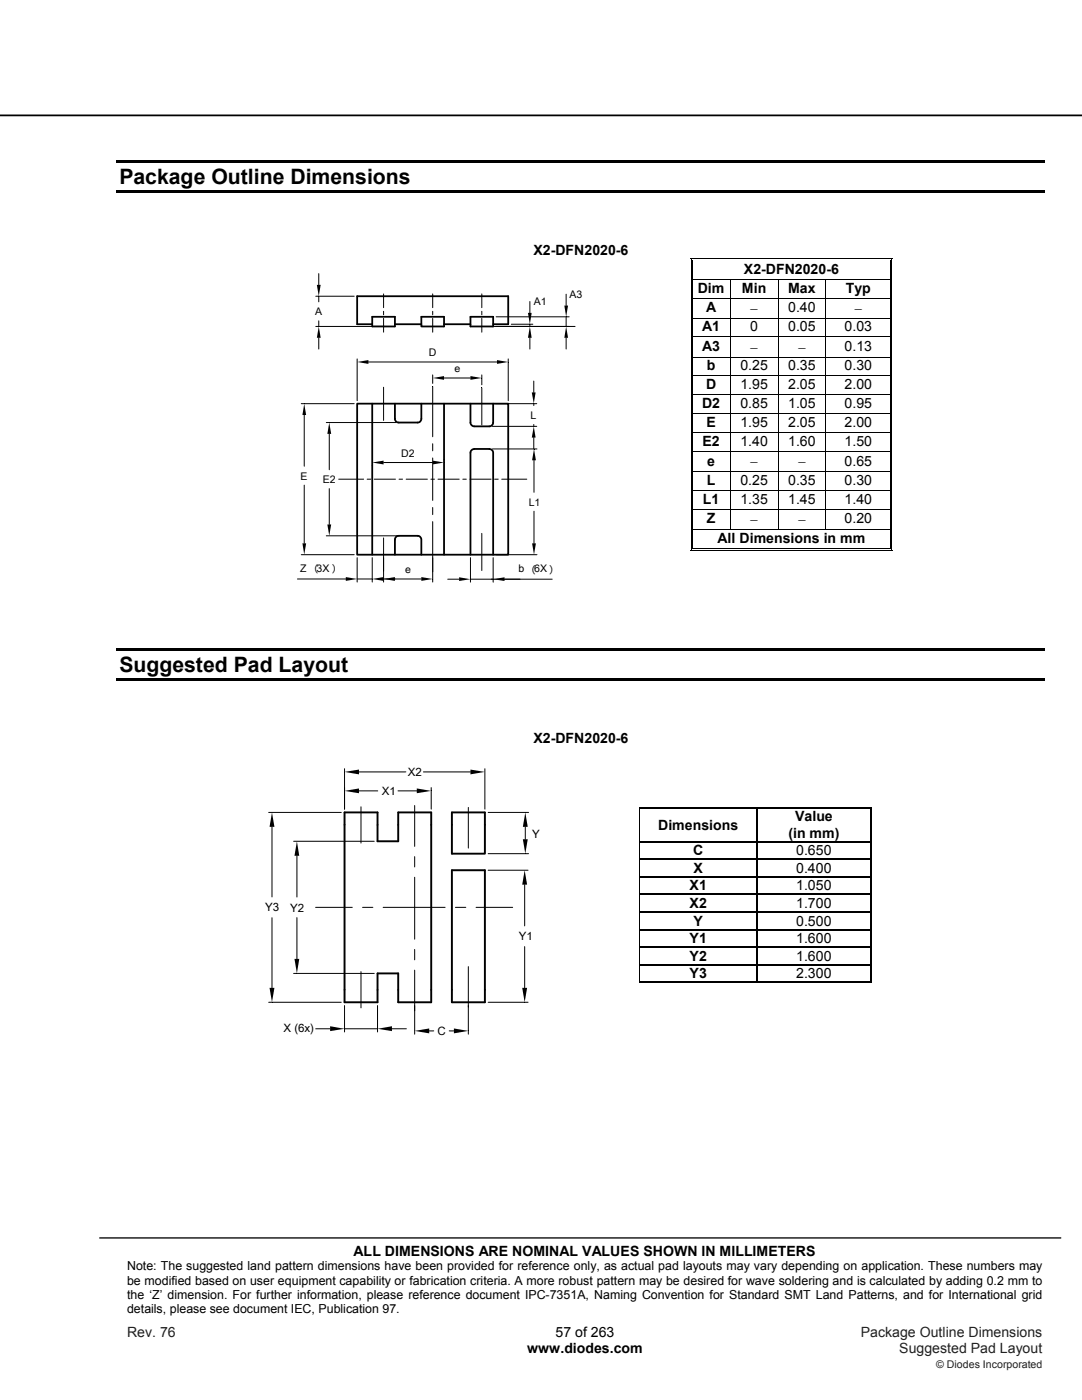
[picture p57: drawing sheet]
<svg xmlns="http://www.w3.org/2000/svg" width="216mm" height="279mm" viewBox="0 0 216 279" stroke-linecap="round" stroke-linejoin="round" font-family="sans-serif">
<defs><g id="words">
<g font-size="4.2">
<text x="23.8" y="36.7">Package Outline Dimensions</text>
<text x="23.8" y="134.2">Suggested Pad Layout</text>
</g>
<g font-size="2.8">
<text x="106.4" y="50.9">X2-DFN2020-6</text>
<text x="139.2" y="58.4">Dim</text>
<text x="148" y="58.4">Min</text>
<text x="148.4" y="54.6">X2-DFN2020-6</text>
<text x="157.3" y="58.4">Max</text>
<text x="168.8" y="58.4">Typ</text>
<text x="140.9" y="62.3">A</text>
<text x="149.7" y="62.4">−</text>
<text x="157.3" y="62.3">0.40</text>
<text x="170.5" y="62.4">−</text>
<text x="140.1" y="66.1">A1</text>
<text x="140.1" y="70">A3</text>
<text x="149.7" y="66.1">0</text>
<text x="149.7" y="70.2">−</text>
<text x="157.3" y="66.1">0.05</text>
<text x="159.2" y="70.2">−</text>
<text x="168.5" y="66.1">0.03</text>
<text x="168.5" y="70">0.13</text>
<text x="140.9" y="77.7">D</text>
<text x="141" y="73.9">b</text>
<text x="147.7" y="73.9">0.25</text>
<text x="147.7" y="77.7">1.95</text>
<text x="157.3" y="73.9">0.35</text>
<text x="157.3" y="77.7">2.05</text>
<text x="168.5" y="73.9">0.30</text>
<text x="168.5" y="77.7">2.00</text>
<text x="140.1" y="81.5">D2</text>
<text x="147.7" y="81.5">0.85</text>
<text x="157.3" y="81.5">1.05</text>
<text x="168.5" y="81.5">0.95</text>
<text x="140.2" y="89">E2</text>
<text x="140.9" y="85.2">E</text>
<text x="147.7" y="85.2">1.95</text>
<text x="147.7" y="89">1.40</text>
<text x="157.3" y="85.2">2.05</text>
<text x="157.3" y="89">1.60</text>
<text x="168.5" y="85.2">2.00</text>
<text x="168.5" y="89">1.50</text>
<text x="141.1" y="92.9">e</text>
<text x="149.7" y="93">−</text>
<text x="159.2" y="93">−</text>
<text x="168.5" y="92.9">0.65</text>
<text x="140.3" y="100.5">L1</text>
<text x="141" y="96.8">L</text>
<text x="147.7" y="96.8">0.25</text>
<text x="147.7" y="100.5">1.35</text>
<text x="157.3" y="96.8">0.35</text>
<text x="157.3" y="100.5">1.45</text>
<text x="168.5" y="96.8">0.30</text>
<text x="168.5" y="100.5">1.40</text>
<text x="141" y="104.4">Z</text>
<text x="149.7" y="104.6">−</text>
<text x="159.2" y="104.6">−</text>
<text x="168.5" y="104.4">0.20</text>
<text x="143.2" y="108.3">All Dimensions in mm</text>
<text x="106.4" y="148.3">X2-DFN2020-6</text>
<text x="131.3" y="165.6">Dimensions</text>
<text x="157.3" y="167.2">(in mm)</text>
<text x="158.7" y="163.9">Value</text>
<text x="138.3" y="170.7">C</text>
<text x="158.9" y="170.7">0.650</text>
<text x="137.6" y="177.7">X1</text>
<text x="138.4" y="174.2">X</text>
<text x="158.9" y="174.2">0.400</text>
<text x="158.9" y="177.7">1.050</text>
<text x="137.6" y="181.2">X2</text>
<text x="138.4" y="184.7">Y</text>
<text x="158.9" y="184.7">0.500</text>
<text x="158.9" y="181.2">1.700</text>
<text x="137.6" y="188.2">Y1</text>
<text x="137.6" y="191.7">Y2</text>
<text x="158.9" y="188.2">1.600</text>
<text x="158.9" y="191.7">1.600</text>
<text x="137.6" y="195.3">Y3</text>
<text x="158.9" y="195.3">2.300</text>
<text x="70.6" y="250.6">ALL DIMENSIONS ARE NOMINAL VALUES SHOWN IN MILLIMETERS</text>
<text x="110.9" y="266.8">57 of 263</text>
<text x="105.2" y="270.1">www.diodes.com</text>
</g>
<g font-size="2.8" fill="#231f20">
<text x="25.4" y="266.8">Rev. 76</text>
<text x="171.8" y="266.8">Package Outline Dimensions</text>
<text x="179.5" y="270.1">Suggested Pad Layout</text>
</g>
<g font-size="2.5">
<text x="25.4" y="253.5">Note: The suggested land pattern dimensions have been provided for reference only, as actual pad layouts may vary depending on application. These numbers may</text>
<text x="25.4" y="256.4">be modified based on user equipment capability or fabrication criteria. A more robust pattern may be desired for wave soldering and is calculated by adding 0.2 mm to</text>
<text x="25.4" y="259.2">the ‘Z’ dimension. For further information, please reference document IPC-7351A, Naming Convention for Standard SMT Land Patterns, and for International grid</text>
<text x="25.4" y="262.1">details, please see document IEC, Publication 97.</text>
</g>
<g font-size="2.3">
<text x="81.4" y="154.9">X2</text>
<text x="76.2" y="158.7">X1</text>
<text x="106.2" y="167.2">Y</text>
<text x="52.9" y="181.9">Y3</text>
<text x="57.9" y="181.9">Y2</text>
<text x="103.5" y="187.7">Y1</text>
<text x="56.6" y="205.9">X (6x)</text>
<text x="87.3" y="206.6">C</text>
</g>
<g font-size="2.1">
<text x="113.6" y="59.5">A3</text>
<text x="62.9" y="62.9">A</text>
<text x="106.5" y="60.9">A1</text>
<text x="85.6" y="71.1">D</text>
<text x="90.7" y="74.3">e</text>
<text x="105.9" y="83.6">L</text>
<text x="60" y="95.7">E</text>
<text x="80.1" y="91.2">D2</text>
<text x="64.4" y="96.4">E2</text>
<text x="105.5" y="100.9">L1</text>
<text x="59.9" y="114.1">Z</text>
<text x="63.2" y="114.1">3X</text>
<text x="63.5" y="114.6" transform="rotate(-90 63.5 114.6)">︵</text>
<text x="68" y="114.6" transform="rotate(-90 68 114.6)">︶</text>
<text x="80.9" y="114.4">e</text>
<text x="103.5" y="114.1">b</text>
<text x="106.6" y="114.1">6X</text>
<text x="106.9" y="114.7" transform="rotate(-90 106.9 114.7)">︵</text>
<text x="111.4" y="114.7" transform="rotate(-90 111.4 114.7)">︶</text>
</g>
<text font-size="2.1" fill="#231f20" x="186.8" y="273">© Diodes Incorporated</text>
</g></defs>
<path d="M0 23h215.9" fill="none" stroke="#000" stroke-width=".35"/>
<path d="M19.9 247.1h191.8" fill="none" stroke="#000" stroke-width=".26"/>
<path d="M23.3 31.9h185.2v.5h-185.2zM23.3 38h185.2v.5h-185.2z" fill="#000"/>
<g fill="#fff">
<path d="M138.3 52h39.2v3.6h-39.2z"/>
<path d="M138.8 52h38.3v3.6h-38.3z"/>
</g>
<path d="M137.8 51.5h.2v.5h-.2zM137.8 51.5h.5v.2h-.5zM138.2 51.8h.1v.2h-.1z" fill="#000"/>
<path d="M138.3 51.6h39.2M138.3 51.9h39.2" fill="none" stroke="#000" stroke-width=".2"/>
<path d="M138.3 52h39.2z" fill="#fff"/>
<path d="M177.5 51.5h.6v.2h-.6zM177.5 51.8h.2v.2h-.2zM177.9 51.5h.2v.5h-.2z" fill="#000"/>
<path d="M137.9 52v3.6M138.2 52v3.6M177.6 52v3.6M178 52v3.6" fill="none" stroke="#000" stroke-width=".2"/>
<g fill="#fff">
<path d="M138.3 55.8h7.3v3.6h-7.3z"/>
<path d="M138.8 55.8h6.2v3.6h-6.2z"/>
<path d="M145.8 55.8h9.4v3.6h-9.4z"/>
<path d="M146.4 55.8h8.2v3.6h-8.2z"/>
<path d="M155.3 55.8h9.4v3.6h-9.4z"/>
<path d="M156 55.8h8.1v3.6h-8.1z"/>
</g>
<path d="M137.8 55.6h.2v.2h-.2zM138.2 55.6h.1v.2h-.1zM177.5 55.6h.2v.2h-.2zM177.9 55.6h.2v.2h-.2z" fill="#000"/>
<path d="M137.9 55.8v3.6M138.2 55.8v3.6M138.3 55.7h39.2M145.7 55.8v3.6M155.3 55.8v3.6M164.8 55.8v3.6M177.6 55.8v3.6M178 55.8v3.6" fill="none" stroke="#000" stroke-width=".2"/>
<g fill="#fff">
<path d="M138.3 59.6h7.3v3.8h-7.3z"/>
<path d="M138.8 59.7h6.2v3.6h-6.2z"/>
<path d="M145.8 59.6h9.4v3.8h-9.4z"/>
<path d="M146.4 59.6h8.2v3.8h-8.2z"/>
<path d="M155.3 59.6h9.4v3.8h-9.4z"/>
<path d="M156 59.7h8.1v3.6h-8.1z"/>
</g>
<path d="M137.8 59.4h.2v.2h-.2zM138.2 59.4h.1v.2h-.1zM177.5 59.4h.2v.2h-.2zM177.9 59.4h.2v.2h-.2zM137.8 63.4h.2v.2h-.2zM137.8 67.2h.2v.1h-.2zM138.2 63.4h.1v.2h-.1zM138.2 67.2h.1v.1h-.1zM177.5 63.4h.2v.2h-.2zM177.5 67.2h.2v.1h-.2zM177.9 63.4h.2v.2h-.2zM177.9 67.2h.2v.1h-.2z" fill="#000"/>
<g fill="none" stroke="#000" stroke-width=".2">
<path d="M137.9 59.6v3.8M138.2 59.6v3.8M138.3 59.5h39.2M145.7 59.6v3.8M155.3 59.6v3.8M164.8 59.6v3.8M177.6 59.6v3.8M178 59.6v3.8M137.9 63.6v3.6M137.9 67.3v3.9M138.2 63.6v3.6M138.2 67.3v3.9"/>
<path d="M138.3 63.5h39.2M138.3 67.2h39.2M145.7 63.6v3.6M145.7 67.3v3.9M155.3 63.6v3.6M155.3 67.3v3.9M164.8 63.6v3.6M164.8 67.3v3.9M177.6 63.6v3.6M177.6 67.3v3.9M178 63.6v3.6M178 67.3v3.9"/>
</g>
<g fill="#fff">
<path d="M138.3 71.3h7.3v3.6h-7.3z"/>
<path d="M138.8 71.3h6.2v3.6h-6.2z"/>
<path d="M145.8 71.3h9.4v3.6h-9.4z"/>
<path d="M146.4 71.3h8.2v3.6h-8.2z"/>
<path d="M155.3 71.3h9.4v3.6h-9.4z"/>
<path d="M156 71.3h8.1v3.6h-8.1z"/>
</g>
<path d="M137.8 71.2h.2v.1h-.2zM138.2 71.2h.1v.1h-.1zM177.5 71.2h.2v.1h-.2zM177.9 71.2h.2v.1h-.2z" fill="#000"/>
<path d="M137.9 71.3v3.6M138.2 71.3v3.6M138.3 71.2h39.2M145.7 71.3v3.6M155.3 71.3v3.6M164.8 71.3v3.6M177.6 71.3v3.6M178 71.3v3.6" fill="none" stroke="#000" stroke-width=".2"/>
<g fill="#fff">
<path d="M138.3 75.1h7.3v3.6h-7.3z"/>
<path d="M138.8 75.1h6.2v3.6h-6.2z"/>
<path d="M145.8 75.1h9.4v3.6h-9.4z"/>
<path d="M146.4 75.1h8.2v3.6h-8.2z"/>
<path d="M155.3 75.1h9.4v3.6h-9.4z"/>
<path d="M156 75.1h8.1v3.6h-8.1z"/>
</g>
<g fill="#000">
<path d="M137.8 74.9h.2v.2h-.2zM137.8 78.7h.2v.2h-.2zM138.2 74.9h.1v.2h-.1zM138.2 78.7h.1v.2h-.1zM177.5 74.9h.2v.2h-.2zM177.5 78.7h.2v.2h-.2zM177.9 74.9h.2v.2h-.2zM177.9 78.7h.2v.2h-.2zM137.8 82.5h.2v.2h-.2zM137.8 86.3h.2v.1h-.2zM137.8 90h.2v.2h-.2zM137.8 94h.2v.2h-.2z"/>
<path d="M137.8 97.8h.2v.2h-.2zM138.2 82.5h.1v.2h-.1zM138.2 86.3h.1v.1h-.1zM138.2 90h.1v.2h-.1zM138.2 94h.1v.2h-.1zM138.2 97.8h.1v.2h-.1zM177.5 82.5h.2v.2h-.2zM177.5 86.3h.2v.1h-.2zM177.5 90h.2v.2h-.2zM177.5 94h.2v.2h-.2zM177.5 97.8h.2v.2h-.2zM177.9 82.5h.2v.2h-.2z"/>
<path d="M177.9 86.3h.2v.1h-.2zM177.9 90h.2v.2h-.2zM177.9 94h.2v.2h-.2zM177.9 97.8h.2v.2h-.2zM137.8 101.6h.2v.1h-.2zM137.8 105.5h.2v.2h-.2zM137.8 109.7h.5v.2h-.5zM138.2 101.6h.1v.1h-.1zM138.2 105.5h.1v.2h-.1zM138.2 109.3h.1v.2h-.1zM177.5 101.6h.2v.1h-.2zM177.5 105.5h.2v.2h-.2z"/>
<path d="M177.5 109.7h.6v.2h-.6zM177.5 109.3h.2v.2h-.2zM177.9 101.6h.2v.1h-.2zM177.9 105.5h.2v.2h-.2zM177.9 109.3h.2v.6h-.2zM23.3 129.3h185.2v.6h-185.2zM23.3 135.4h185.2v.6h-185.2zM127.5 161.1l.1 .3zM127.5 161.1l.2 .1zM127.5 167.8l.1 .3zM127.5 171.3l.1 .3zM127.5 174.8l.1 .3z"/>
<path d="M127.5 178.4l.1 .2zM127.7 161.2v.2zM127.7 161.2v.1zM127.7 167.8v.3zM127.7 171.3v.3zM127.7 174.8v.3zM127.7 178.4v.2zM150.9 161.3l.3 .1zM150.9 161.1l.3 .1zM150.9 161.2l.3 .1zM150.9 167.8h.3v.3h-.3zM150.9 171.3h.3v.3h-.3z"/>
<path d="M150.9 174.8h.3v.3h-.3zM150.9 178.4h.3v.2h-.3zM173.7 161.1l.2 .1zM173.7 161.2l.1 .2zM173.7 161.2l.1 .1zM173.7 167.8l.1 .3zM173.7 171.3l.1 .3zM173.7 174.8l.1 .3zM173.7 178.4l.1 .2zM173.8 161.1l.1 .3zM173.8 167.8l.1 .3zM173.8 171.3l.1 .3z"/>
<path d="M173.8 174.8l.1 .3zM173.8 178.4l.1 .2zM127.5 181.9l.1 .2zM127.5 185.4l.1 .3zM127.5 188.9l.1 .3zM127.5 192.4l.1 .3zM127.5 196.1l.2 .1zM127.7 181.9v.2zM127.7 185.4v.3zM127.7 188.9v.3zM127.7 192.4v.3zM127.7 195.9v.1z"/>
<path d="M150.9 181.9h.3v.2h-.3zM150.9 185.4h.3v.3h-.3zM150.9 188.9h.3v.3h-.3zM150.9 192.4h.3v.3h-.3zM173.7 181.9l.1 .2zM173.7 185.4l.1 .3zM173.7 188.9l.1 .3zM173.7 192.4l.1 .3zM173.7 196.1l.2 .1zM173.7 195.9l.1 .1zM173.8 181.9l.1 .2zM173.8 185.4l.1 .3z"/>
<path d="M173.8 188.9l.1 .3zM173.8 192.4l.1 .3zM173.8 195.9l.1 .3z"/>
</g>
<g fill="none" stroke="#000" stroke-width=".2">
<path d="M63 59.1h7.7M63.6 54.6v2.3M63.6 59.1v1.1M76.5 58.7v2.7M86.3 58.7v2.7M96.1 58.7v2.7M113 58.7v2.3M63 65.2h13.7M63.6 64v1.2M63.6 67.4v2.3M71.3 71.6v8.4M73.5 72.2h25.7"/>
<path d="M76.5 77.3v6.6M76.5 62.1v.7M76.5 63.5v2.8M86.3 62.1v.7M86.3 63.5v2.8M86.3 74.8v1.7M86.3 77.1v10.1M88.6 75.4h5.3M96.1 62.1v.7M96.1 63.5v2.8M96.1 74.8v2M96.1 77.4v7.4"/>
<path d="M98.4 65.2h16.3M99 63.2h14.6M101.4 71.6v8.4M102 64.7h4.3M105.7 60.2v2.2M105.7 64.7v.5M105.7 67.4v2.3M106.5 76.1v2.2M113 63.2v2M113 67.4v2.3M137.9 75.1v3.6M137.9 78.9v3.6"/>
<path d="M138.2 75.1v3.6M138.2 78.9v3.6M138.3 75h39.2M138.3 78.8h39.2M145.7 75.1v3.6M145.7 78.9v3.6M155.3 75.1v3.6M155.3 78.9v3.6M164.8 75.1v3.6M164.8 78.9v3.6M177.6 75.1v3.6M177.6 78.9v3.6"/>
<path d="M178 75.1v3.6M178 78.9v3.6M60.1 80.6h10.6M60.7 82.8v10.2M60.7 96.8v11.6M65.1 84.3h13.9M65.7 86.6v7.1M65.7 97.5v7.2M67.6 95.6h5M73.3 95.6h.7M74.3 92.9h.1M74.7 95.6h4.2"/>
<path d="M76.5 92.3h9.8M79.6 95.6h.7M81 95.6h4.3M86 95.6h.7M86.3 88.6v1.4M86.3 91.4v8.5M87.4 95.6h4.2M88.6 91.7v.1M92.4 95.6h.6M93.8 95.6h4.2M98.3 85.1h8.8M98.3 89.6h8.8"/>
<path d="M98.7 95.6h.7M99 80.6h8.1M100.1 95.6h5M106.5 80.6v.3M106.5 84.7v.4M106.5 87.3v2.3M106.6 91.9v6.4M137.9 82.7v3.6M137.9 86.4v3.6M137.9 90.2v3.8M137.9 94.2v3.6M137.9 98v3.6"/>
<path d="M138.2 82.7v3.6M138.2 86.4v3.6M138.2 90.2v3.8M138.2 94.2v3.6M138.2 98v3.6M138.3 82.6h39.2M138.3 86.3h39.2M138.3 90.1h39.2M138.3 94.1h39.2M138.3 97.9h39.2M145.7 82.7v3.6M145.7 86.4v3.6"/>
<path d="M145.7 90.2v3.8M145.7 94.2v3.6M145.7 98v3.6M155.3 82.7v3.6M155.3 86.4v3.6M155.3 90.2v3.8M155.3 94.2v3.6M155.3 98v3.6M164.8 82.7v3.6M164.8 86.4v3.6M164.8 90.2v3.8M164.8 94.2v3.6"/>
<path d="M164.8 98v3.6M177.6 82.7v3.6M177.6 86.4v3.6M177.6 90.2v3.8M177.6 94.2v3.6M177.6 98v3.6M178 82.7v3.6M178 86.4v3.6M178 90.2v3.8M178 94.2v3.6M178 98v3.6M59.4 115.5h9.6"/>
<path d="M60.1 110.7h10.6M65.1 106.9h14.2M71.3 111.3v4.9M71.3 115.5h3M74.3 111.3v4.9M76.5 115.5h7.6M76.5 107.4v8.8M86.3 101.3v1.4M86.3 104.1v12.1M89.3 115.6h2.3M93.9 115.6h16.3M93.9 111.3v4.9"/>
<path d="M96.1 106.4v7.5M98.4 111.3v4.9M99 110.7h8.1M106.6 102v6.4M137.9 101.7v3.8M137.9 105.7v4.2M138.2 101.7v3.8M138.2 105.7v3.6M138.3 101.6h39.2M138.3 105.6h39.2M138.3 109.8h39.2M138.3 109.4h39.2"/>
<path d="M145.7 101.7v3.8M155.3 101.7v3.8M164.8 101.7v3.8M177.6 101.7v3.8M177.6 105.7v3.6M178 101.7v3.8M178 105.7v3.6M68.7 153.4v8.1M71.6 154.1h9.4M71.6 157.8h3.8M79.4 157.8h3.8M84.5 154.1h9.4"/>
<path d="M86 157.2v4.3M96.8 153.4v8.1M53.6 162.1h14.5M54.3 165v14M58.6 167.9h16.1M59.2 170.8v8.2M72 161v7.3M82.7 160.8v8.1M82.7 171v2M82.7 175.1v12.3M93.5 161.1v8.1M97.4 173.7h8"/>
<path d="M97.4 162.1h8.1M97.4 170.4h8.1M104.7 176.6v8.2M104.8 165v2.5M127.5 161.4v6.4M127.5 168.1v3.2M127.5 171.6v3.2M127.5 175.1v3.3M127.5 178.6v3.3M127.7 161.4v6.4M127.7 168.1v3.2M127.7 171.6v3.2"/>
<path d="M127.7 175.1v3.3M127.7 178.6v3.3M127.7 161.1h23.2M127.7 161.3h23.2M151.2 161.1h22.5M151.2 161.3h22.5M173.7 161.4v6.4M173.7 168.1v3.2M173.7 171.6v3.2M173.7 175.1v3.3M173.7 178.6v3.3M173.9 161.4v6.4"/>
<path d="M173.9 168.1v3.2M173.9 171.6v3.2M173.9 175.1v3.3M173.9 178.6v3.3M54.3 183.2v13.9M58.6 194.3h16.1M59.2 183.1v8.3M63 181.1h7.3M72 193.9v7.2M72.3 181.1h2.1M76.5 181.1h12.3M82.7 189.5v2.1"/>
<path d="M82.7 193.6v12.8M90.9 181.1h2M93.5 192.9v13.5M95 181.1h7.3M104.7 188.9v8.2M127.5 182.1v3.3M127.5 185.7v3.2M127.5 189.2v3.2M127.5 192.7v3.5M127.7 182.1v3.3M127.7 185.7v3.2M127.7 189.2v3.2"/>
<path d="M127.7 192.7v3.2M127.7 196.1h46M127.7 196h23.2M151.2 196h22.5M173.7 182.1v3.3M173.7 185.7v3.2M173.7 189.2v3.2M173.7 192.7v3.2M173.9 182.1v3.3M173.9 185.7v3.2M173.9 189.2v3.2M173.9 192.7v3.2"/>
<path d="M53.6 200h14.5M63 205.3h2.9M68.7 200.7v5.3M68.7 205.3h6.6M75.3 200.7v5.3M78.2 205.3h2.9M85.6 205.7h1M89.6 205.7h1M97.4 200h8"/>
</g>
<g fill="none" stroke="#000" stroke-width=".25">
<path d="M127.7 168h23.2M127.7 171.5h23.2M127.7 175h23.2M127.7 178.5h23.2M151.1 161.4v6.4M151.1 168.1v3.2M151.1 171.6v3.2M151.1 175.1v3.3M151.1 178.6v3.3M151.2 168h22.5M151.2 171.5h22.5M151.2 175h22.5"/>
<path d="M151.2 178.5h22.5M127.7 182h23.2M127.7 185.5h23.2M127.7 189h23.2M127.7 192.5h23.2M151.1 182.1v3.3M151.1 185.7v3.2M151.1 189.2v3.2M151.1 192.7v3.3M151.2 182h22.5M151.2 185.5h22.5M151.2 189h22.5"/>
<path d="M151.2 192.5h22.5"/>
</g>
<g fill="#000">
<path d="M63.2 56.9h.8l-.4 2.2zM63.6 65.2l.4 2.2h-.8zM71.3 72.2l2.2-.3v.7zM86.3 75.4l2.3-.3v.7zM93.9 75.1l2.2 .3-2.2 .4zM99.2 71.9l2.2 .3-2.2 .4zM105.7 65.2l.4 2.2h-.8zM105.3 62.4h.8l-.4 2.3zM106.1 78.3h.8l-.4 2.3zM113 65.2l.3 2.2h-.7zM112.6 61h.7l-.3 2.2zM60.7 80.6l.4 2.2h-.8z"/>
<path d="M65.7 84.3l.4 2.3h-.8zM74.3 92.3l2.2-.4v.8zM86.3 91.9l2.3 .4-2.3 .4zM106.5 85.1l.4 2.2h-.8zM106.6 89.6l.3 2.3h-.7zM60.3 108.4h.8l-.4 2.3zM65.3 104.7h.8l-.4 2.2zM69 115.2l2.3 .3-2.3 .4zM74.3 115.5l2.2-.3v.7zM76.5 115.5l2.3-.3v.7zM84.1 115.2l2.2 .3-2.2 .4zM91.6 115.2l2.3 .4-2.3 .4z"/>
<path d="M98.4 115.6l2.3-.4v.8zM106.2 108.4h.7l-.3 2.3zM68.7 154.1l2.9-.5v.9zM68.7 157.8l2.9-.4v.9zM83.2 157.4l2.8 .4-2.8 .5zM93.9 153.6l2.9 .5-2.9 .4zM54.3 162.1l.5 2.9h-1zM59.2 167.9l.5 2.9h-.9zM104.7 173.7l.5 2.9h-1zM104.8 162.1l.5 2.9h-1zM104.3 167.5h1l-.5 2.9zM53.8 197.1h1l-.5 2.9z"/>
<path d="M58.8 191.4h.9l-.5 2.9zM104.2 197.1h1l-.5 2.9zM65.9 204.8l2.8 .5-2.8 .5zM75.3 205.3l2.9-.5v1zM82.7 205.7l2.9-.4v.9zM90.6 205.3l2.9 .4-2.9 .5z"/>
</g>
<g fill="none" stroke="#000" stroke-width=".36">
<path d="M74.3 63.2h4.5v2h-4.5zM74.3 64.7h-3v-5.6h30.1v5.6h-3M78.8 64.7h5.3M84.1 63.2h4.5v2h-4.5zM88.6 64.7h5.3M93.9 63.2h4.5v2h-4.5zM71.3 80.6h30.1v30.1h-30.1zM74.3 80.6v30.1M84.1 80.6v3.2l-.2 .3-.6 .2h-3.7l-.6-.2-.2-.5v-3M88.6 80.6v30.1M93.9 80.6v3.9l.4 .5 .3 .1h3l.4-.1 .3-.3 .1-4.1M84.1 110.7v-3l-.4-.7-4.1-.1-.4 .1-.4 .5v3.2"/>
<path d="M93.9 110.7v-20.3l.2-.6 .5-.2h3l.4 .1 .4 .4v20.6"/>
</g>
<path d="M68.7 162.1h6.6v5.8h4.2v-5.8h6.5v37.9h-6.5v-5.7h-4.2v5.7h-6.6zM90.2 162.1h6.6v8.3h-6.6zM90.2 173.7h6.6v26.3h-6.6z" fill="none" stroke="#000" stroke-width=".38"/>
<use href="#words"/>
</svg>
